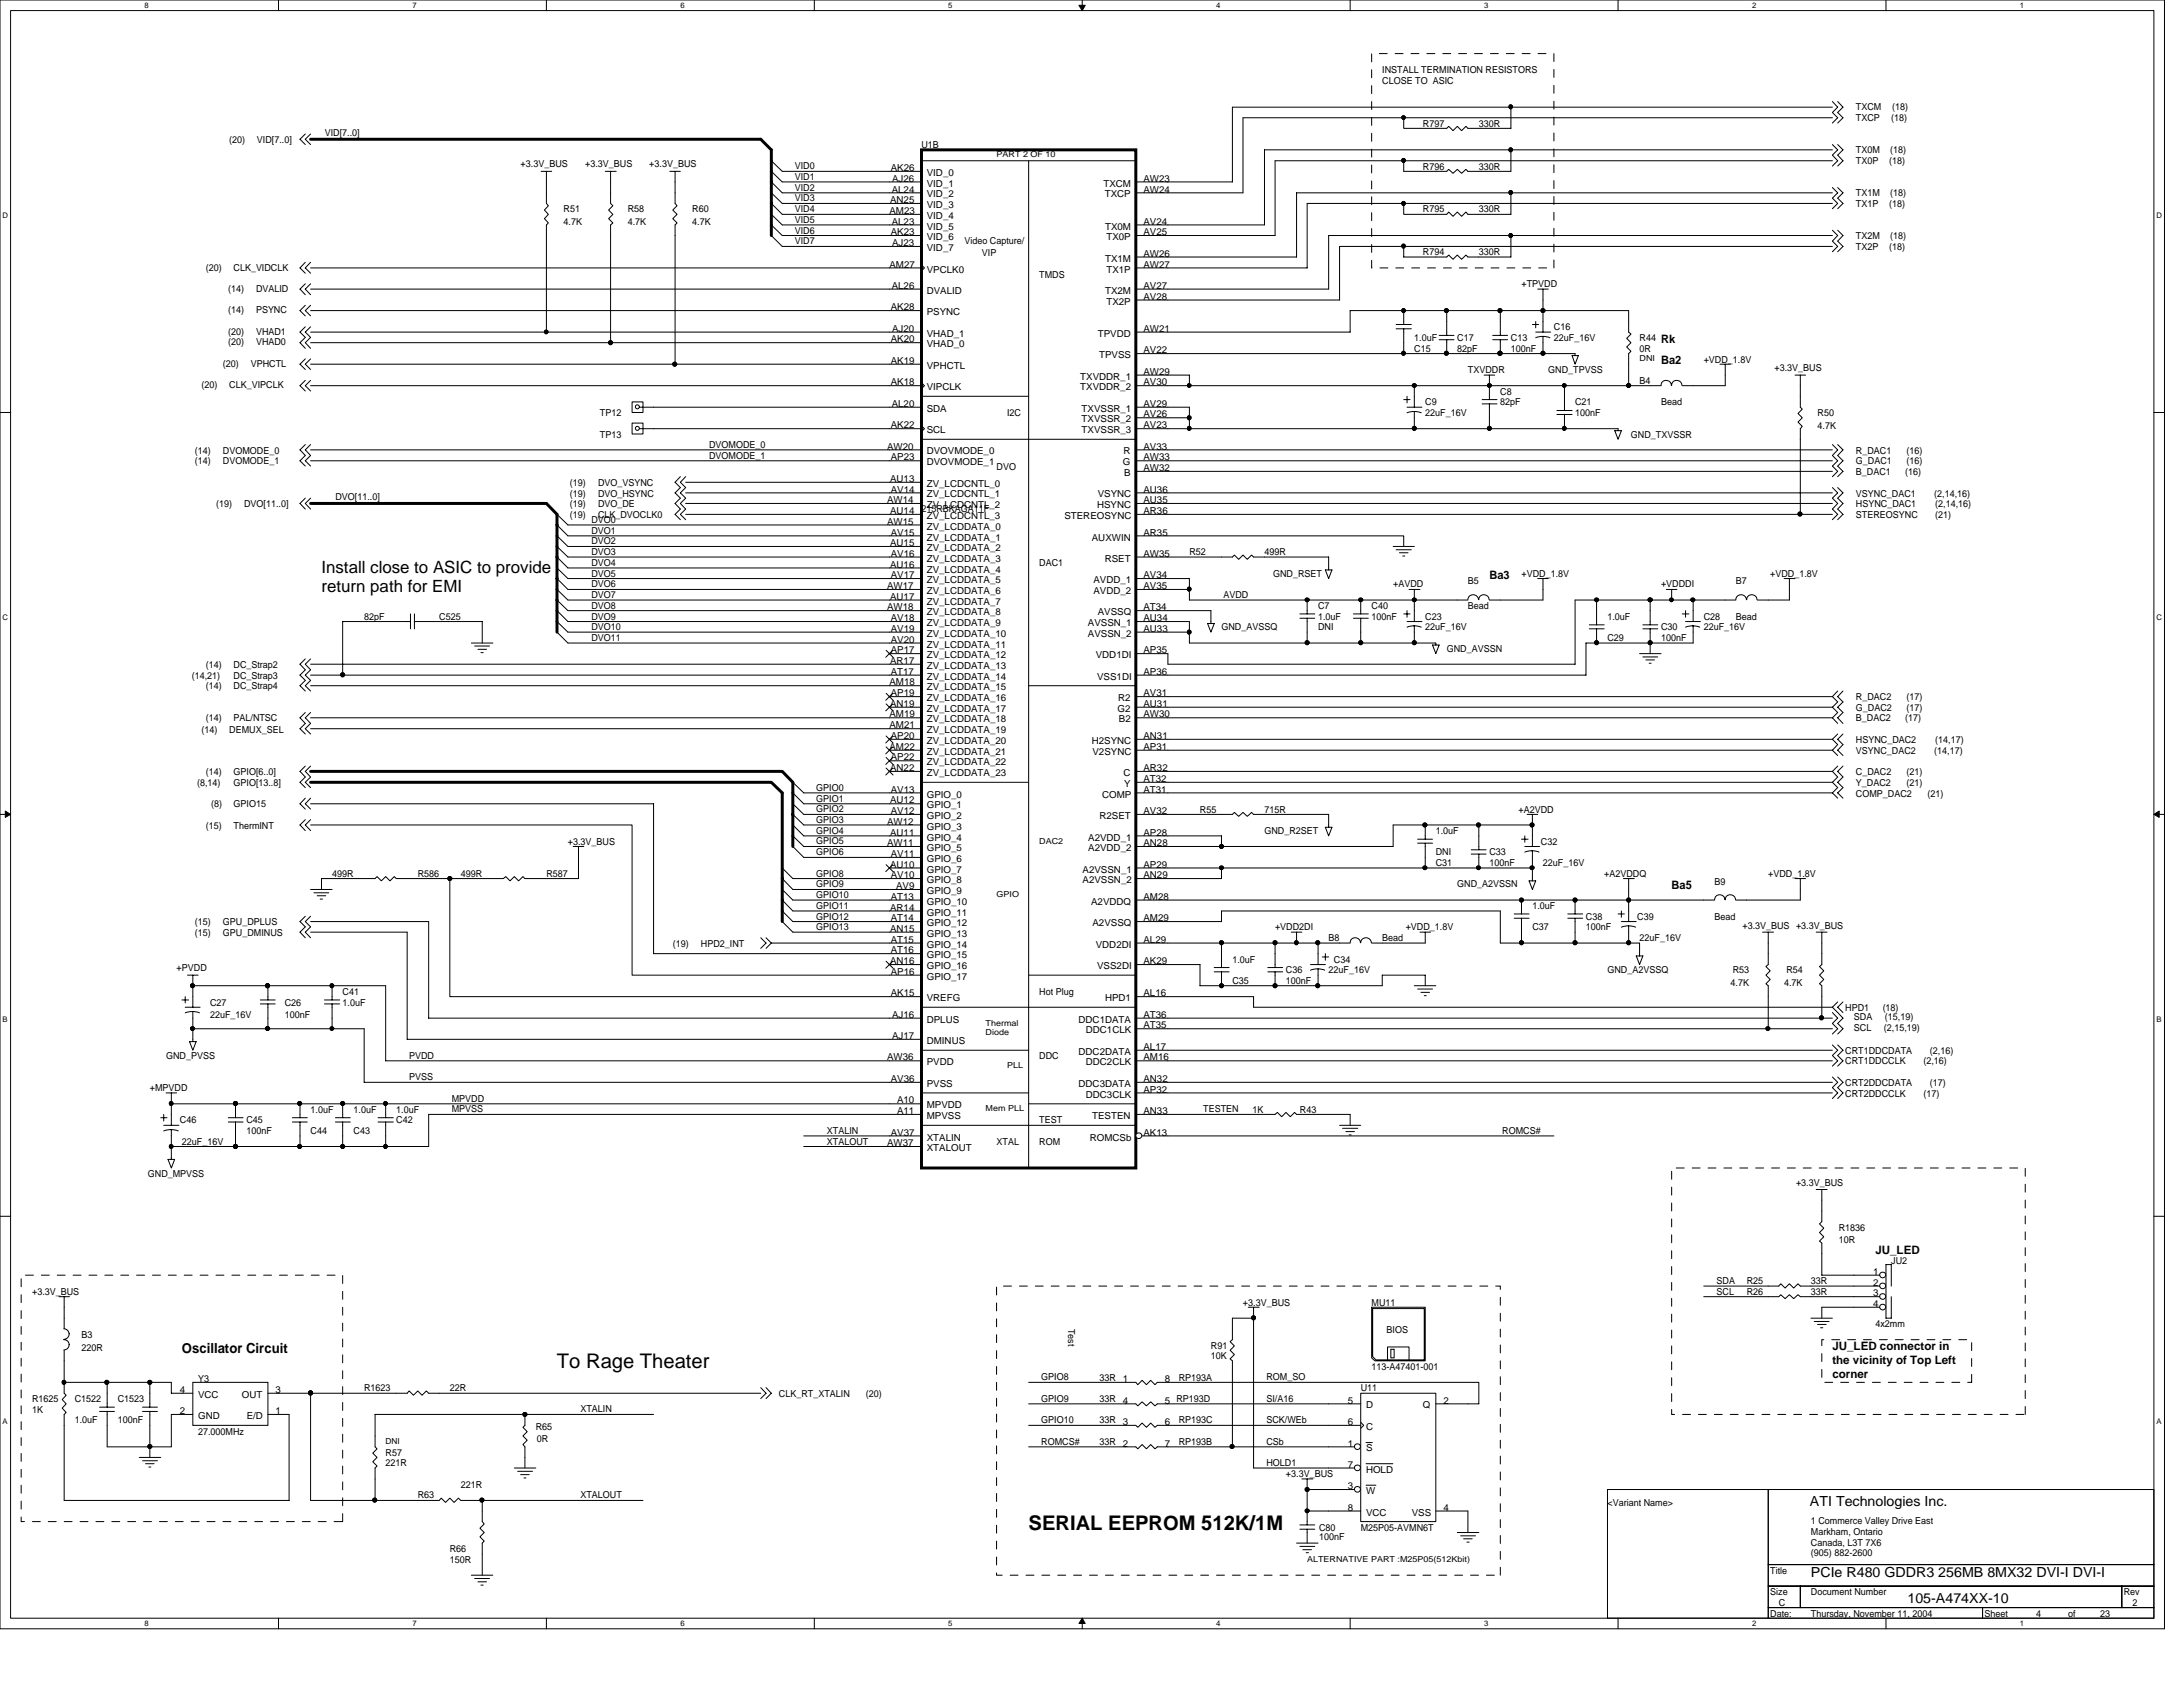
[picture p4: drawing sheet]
<svg xmlns="http://www.w3.org/2000/svg" width="279mm" height="216mm" viewBox="0 0 279 216" stroke-linecap="round" stroke-linejoin="round" font-family="sans-serif">
<defs><g id="words">
<g font-size="2.6">
<text x="71.3" y="175.1">To Rage Theater</text>
<text x="131.7" y="195.8">SERIAL EEPROM 512K/1M</text>
</g>
<g font-size="2.2">
<text x="41.1" y="73.3">Install close to ASIC to provide</text>
<text x="41.1" y="75.8">return path for EMI</text>
</g>
<g font-size="1.8">
<text x="23.3" y="173.1">Oscillator Circuit</text>
<text x="231.6" y="192.8">ATI Technologies Inc.</text>
<text x="231.8" y="201.8">PCIe R480 GDDR3 256MB 8MX32 DVI-I DVI-I</text>
<text x="244.1" y="205.1">105-A474XX-10</text>
</g>
<g font-size="1.5">
<text x="212.6" y="46.6">Ba2</text>
<text x="212.6" y="43.9">Rk</text>
<text x="190.6" y="74">Ba3</text>
<text x="214" y="113.8">Ba5</text>
<text x="240" y="160.4">JU_LED</text>
<text x="234.5" y="172.8">JU_LED connector in</text>
<text x="234.5" y="174.6">the vicinity of Top Left</text>
<text x="234.5" y="176.4">corner</text>
</g>
<g font-size="1.2">
<text x="176.9" y="9.4">INSTALL TERMINATION RESISTORS</text>
<text x="176.9" y="10.8">CLOSE TO ASIC</text>
<text x="41.6" y="17.4">VID[7..0]</text>
<text x="182.1" y="16.2">R797</text>
<text x="189.3" y="16.2">330R</text>
<text x="237.5" y="14.1">TXCM</text>
<text x="237.5" y="15.5">TXCP</text>
<text x="242.1" y="15.5">(18)</text>
<text x="242.2" y="14.1">(18)</text>
<text x="29.3" y="18.3">(20)</text>
<text x="32.9" y="18.3">VID[7..0]</text>
<text x="66.6" y="21.4">+3.3V_BUS</text>
<text x="74.9" y="21.4">+3.3V_BUS</text>
<text x="83.1" y="21.4">+3.3V_BUS</text>
<text x="101.7" y="21.7">VID0</text>
<text x="101.7" y="23">VID1</text>
<text x="114" y="21.9">AK26</text>
<text x="114.2" y="23.2">AJ26</text>
<text x="117.9" y="19">U1B</text>
<text x="118.6" y="22.5">VID_0</text>
<text x="118.6" y="23.9">VID_1</text>
<text x="141.2" y="23.9">TXCM</text>
<text x="146.3" y="23.2">AW23</text>
<text x="182.1" y="21.7">R796</text>
<text x="189.3" y="21.7">330R</text>
<text x="237.5" y="21">TX0P</text>
<text x="237.5" y="19.6">TX0M</text>
<text x="241.8" y="21">(18)</text>
<text x="241.9" y="19.6">(18)</text>
<text x="72.1" y="27.2">R51</text>
<text x="72.1" y="28.8">4.7K</text>
<text x="80.3" y="27.2">R58</text>
<text x="80.3" y="28.8">4.7K</text>
<text x="88.6" y="27.2">R60</text>
<text x="88.6" y="28.8">4.7K</text>
<text x="101.7" y="28.5">VID5</text>
<text x="101.7" y="29.9">VID6</text>
<text x="101.7" y="27.2">VID4</text>
<text x="101.7" y="25.8">VID3</text>
<text x="101.7" y="24.4">VID2</text>
<text x="113.8" y="27.4">AM23</text>
<text x="113.9" y="26">AN25</text>
<text x="114.1" y="24.6">AL24</text>
<text x="114.1" y="28.7">AL23</text>
<text x="118.6" y="25.3">VID_2</text>
<text x="118.6" y="26.6">VID_3</text>
<text x="118.6" y="28">VID_4</text>
<text x="118.6" y="29.4">VID_5</text>
<text x="141.4" y="25.3">TXCP</text>
<text x="141.4" y="29.4">TX0M</text>
<text x="146.3" y="28.7">AV24</text>
<text x="146.3" y="24.6">AW24</text>
<text x="182.1" y="27.2">R795</text>
<text x="189.3" y="27.2">330R</text>
<text x="237.5" y="25.1">TX1M</text>
<text x="237.5" y="26.5">TX1P</text>
<text x="241.8" y="26.5">(18)</text>
<text x="241.9" y="25.1">(18)</text>
<text x="26.3" y="34.7">(20)</text>
<text x="29.9" y="34.7">CLK_VIDCLK</text>
<text x="101.7" y="31.3">VID7</text>
<text x="113.8" y="34.2">AM27</text>
<text x="114" y="30.1">AK23</text>
<text x="114.2" y="31.5">AJ23</text>
<text x="118.6" y="30.7">VID_6</text>
<text x="118.6" y="32.1">VID_7</text>
<text x="118.6" y="34.9">VPCLK0</text>
<text x="123.4" y="31.3">Video Capture/</text>
<text x="125.7" y="32.7">VIP</text>
<text x="133" y="35.6">TMDS</text>
<text x="141.4" y="33.5">TX1M</text>
<text x="141.6" y="30.7">TX0P</text>
<text x="141.6" y="34.9">TX1P</text>
<text x="146.3" y="32.9">AW26</text>
<text x="146.3" y="30.1">AV25</text>
<text x="146.3" y="34.2">AW27</text>
<text x="182.1" y="32.7">R794</text>
<text x="189.3" y="32.7">330R</text>
<text x="237.5" y="30.6">TX2M</text>
<text x="237.5" y="32">TX2P</text>
<text x="241.8" y="32">(18)</text>
<text x="241.9" y="30.6">(18)</text>
<text x="29.2" y="37.3">(14)</text>
<text x="29.2" y="40.1">(14)</text>
<text x="32.8" y="37.3">DVALID</text>
<text x="32.8" y="40.1">PSYNC</text>
<text x="114" y="39.7">AK28</text>
<text x="114.1" y="37">AL26</text>
<text x="118.6" y="37.6">DVALID</text>
<text x="118.6" y="40.3">PSYNC</text>
<text x="141.4" y="37.6">TX2M</text>
<text x="141.6" y="39">TX2P</text>
<text x="146.3" y="37">AV27</text>
<text x="146.3" y="38.4">AV28</text>
<text x="194.7" y="36.8">+TPVDD</text>
<text x="28.5" y="46.9">(20)</text>
<text x="29.2" y="42.8">(20)</text>
<text x="29.2" y="44.2">(20)</text>
<text x="32.1" y="46.9">VPHCTL</text>
<text x="32.8" y="42.8">VHAD1</text>
<text x="32.8" y="44.2">VHAD0</text>
<text x="114" y="46.6">AK19</text>
<text x="114" y="43.8">AK20</text>
<text x="114.2" y="42.5">AJ20</text>
<text x="118.6" y="47.2">VPHCTL</text>
<text x="118.6" y="44.4">VHAD_0</text>
<text x="118.6" y="43.1">VHAD_1</text>
<text x="140.5" y="43.1">TPVDD</text>
<text x="140.7" y="45.8">TPVSS</text>
<text x="146.3" y="45.2">AV22</text>
<text x="146.3" y="48">AW29</text>
<text x="146.3" y="42.5">AW21</text>
<text x="181" y="45">C15</text>
<text x="181" y="43.6">1.0uF</text>
<text x="186.5" y="43.6">C17</text>
<text x="186.5" y="45">82pF</text>
<text x="187.9" y="47.8">TXVDDR</text>
<text x="193.4" y="43.6">C13</text>
<text x="193.4" y="45">100nF</text>
<text x="198.2" y="47.8">GND_TPVSS</text>
<text x="198.9" y="42.3">C16</text>
<text x="198.9" y="43.6">22uF_16V</text>
<text x="209.8" y="43.6">R44</text>
<text x="209.8" y="45">0R</text>
<text x="218.1" y="46.4">+VDD_1.8V</text>
<text x="227.1" y="47.5">+3.3V_BUS</text>
<text x="25.8" y="49.7">(20)</text>
<text x="29.3" y="49.7">CLK_VIPCLK</text>
<text x="76.8" y="53.3">TP12</text>
<text x="114" y="49.3">AK18</text>
<text x="114.1" y="52.1">AL20</text>
<text x="118.6" y="52.7">SDA</text>
<text x="118.6" y="50">VIPCLK</text>
<text x="128.9" y="53.3">I2C</text>
<text x="138.3" y="48.6">TXVDDR_1</text>
<text x="138.3" y="50">TXVDDR_2</text>
<text x="138.4" y="52.7">TXVSSR_1</text>
<text x="146.3" y="49.3">AV30</text>
<text x="146.3" y="52.1">AV29</text>
<text x="146.3" y="53.4">AV26</text>
<text x="182.4" y="51.9">C9</text>
<text x="182.4" y="53.3">22uF_16V</text>
<text x="192" y="50.5">C8</text>
<text x="192" y="51.9">82pF</text>
<text x="201.6" y="51.9">C21</text>
<text x="201.6" y="53.3">100nF</text>
<text x="209.8" y="49.1">B4</text>
<text x="212.6" y="51.9">Bead</text>
<text x="232.6" y="53.3">R50</text>
<text x="24.9" y="58">(14)</text>
<text x="24.9" y="59.4">(14)</text>
<text x="28.5" y="58">DVOMODE_0</text>
<text x="28.5" y="59.4">DVOMODE_1</text>
<text x="76.8" y="56">TP13</text>
<text x="90.8" y="57.3">DVOMODE_0</text>
<text x="90.8" y="58.7">DVOMODE_1</text>
<text x="113.5" y="57.5">AW20</text>
<text x="114" y="54.8">AK22</text>
<text x="114" y="58.9">AP23</text>
<text x="118.6" y="55.5">SCL</text>
<text x="118.6" y="58.2">DVOVMODE_0</text>
<text x="118.6" y="59.6">DVOVMODE_1</text>
<text x="138.4" y="54.1">TXVSSR_2</text>
<text x="138.4" y="55.5">TXVSSR_3</text>
<text x="143.7" y="59.6">G</text>
<text x="143.8" y="58.2">R</text>
<text x="146.3" y="58.9">AW33</text>
<text x="146.3" y="57.5">AV33</text>
<text x="146.3" y="54.8">AV23</text>
<text x="208.7" y="56">GND_TXVSSR</text>
<text x="232.6" y="54.9">4.7K</text>
<text x="237.5" y="59.4">G_DAC1</text>
<text x="237.5" y="58">R_DAC1</text>
<text x="244" y="58">(16)</text>
<text x="244" y="59.4">(16)</text>
<text x="27.7" y="64.9">(19)</text>
<text x="31.2" y="64.9">DVO[11..0]</text>
<text x="42.9" y="64">DVO[11..0]</text>
<text x="72.9" y="62.1">(19)</text>
<text x="72.9" y="63.5">(19)</text>
<text x="72.9" y="64.9">(19)</text>
<text x="76.5" y="62.1">DVO_VSYNC</text>
<text x="76.5" y="63.5">DVO_HSYNC</text>
<text x="76.5" y="64.9">DVO_DE</text>
<text x="113.5" y="64.4">AW14</text>
<text x="113.9" y="61.7">AU13</text>
<text x="113.9" y="65.8">AU14</text>
<text x="114" y="63">AV14</text>
<text x="117.9" y="65.6">215RBKAGA11F</text>
<text x="118.6" y="62.3">ZV_LCDCNTL_0</text>
<text x="118.6" y="63.7">ZV_LCDCNTL_1</text>
<text x="118.6" y="65">ZV_LCDCNTL_2</text>
<text x="127.6" y="60.1">DVO</text>
<text x="140.4" y="65">HSYNC</text>
<text x="140.5" y="63.7">VSYNC</text>
<text x="143.9" y="60.9">B</text>
<text x="146.3" y="60.3">AW32</text>
<text x="146.3" y="65.8">AR36</text>
<text x="146.3" y="64.4">AU35</text>
<text x="146.3" y="63">AU36</text>
<text x="237.5" y="60.8">B_DAC1</text>
<text x="237.5" y="64.9">HSYNC_DAC1</text>
<text x="237.5" y="63.5">VSYNC_DAC1</text>
<text x="243.8" y="60.8">(16)</text>
<text x="247.6" y="63.5">(2,14,16)</text>
<text x="247.7" y="64.9">(2,14,16)</text>
<text x="72.9" y="66.3">(19)</text>
<text x="75.7" y="66.9">DVO0</text>
<text x="75.7" y="71">DVO3</text>
<text x="75.7" y="68.3">DVO1</text>
<text x="75.7" y="69.7">DVO2</text>
<text x="76.5" y="66.3">CLK_DVOCLK0</text>
<text x="113.5" y="67.1">AW15</text>
<text x="113.9" y="69.9">AU15</text>
<text x="114" y="68.5">AV15</text>
<text x="114" y="71.2">AV16</text>
<text x="118.6" y="66.4">ZV_LCDCNTL_3</text>
<text x="118.6" y="67.8">ZV_LCDDATA_0</text>
<text x="118.6" y="69.2">ZV_LCDDATA_1</text>
<text x="118.6" y="70.5">ZV_LCDDATA_2</text>
<text x="118.6" y="71.9">ZV_LCDDATA_3</text>
<text x="136.2" y="66.4">STEREOSYNC</text>
<text x="139.7" y="69.2">AUXWIN</text>
<text x="141.4" y="71.9">RSET</text>
<text x="146.3" y="68.5">AR35</text>
<text x="146.3" y="71.2">AW35</text>
<text x="152.2" y="71.1">R52</text>
<text x="161.8" y="71.1">499R</text>
<text x="237.5" y="66.3">STEREOSYNC</text>
<text x="247.7" y="66.3">(21)</text>
<text x="75.7" y="75.2">DVO6</text>
<text x="75.7" y="76.5">DVO7</text>
<text x="75.7" y="77.9">DVO8</text>
<text x="75.7" y="72.4">DVO4</text>
<text x="75.7" y="73.8">DVO5</text>
<text x="113.5" y="75.4">AW17</text>
<text x="113.9" y="72.6">AU16</text>
<text x="113.9" y="76.8">AU17</text>
<text x="114" y="74">AV17</text>
<text x="118.6" y="73.3">ZV_LCDDATA_4</text>
<text x="118.6" y="74.6">ZV_LCDDATA_5</text>
<text x="118.6" y="76">ZV_LCDDATA_6</text>
<text x="118.6" y="77.4">ZV_LCDDATA_7</text>
<text x="133" y="72.4">DAC1</text>
<text x="140" y="74.6">AVDD_1</text>
<text x="140" y="76">AVDD_2</text>
<text x="146.3" y="74">AV34</text>
<text x="146.3" y="75.4">AV35</text>
<text x="156.6" y="76.5">AVDD</text>
<text x="162.9" y="73.8">GND_RSET</text>
<text x="168.7" y="77.9">C7</text>
<text x="175.6" y="77.9">C40</text>
<text x="178.3" y="75.2">+AVDD</text>
<text x="187.9" y="74.8">B5</text>
<text x="187.9" y="77.9">Bead</text>
<text x="194.7" y="73.8">+VDD_1.8V</text>
<text x="212.6" y="75.2">+VDDDI</text>
<text x="222.2" y="74.8">B7</text>
<text x="226.6" y="73.8">+VDD_1.8V</text>
<text x="46.6" y="79.3">82pF</text>
<text x="56.2" y="79.3">C525</text>
<text x="75.7" y="82">DVO11</text>
<text x="75.7" y="80.6">DVO10</text>
<text x="75.7" y="79.3">DVO9</text>
<text x="113.5" y="78.1">AW18</text>
<text x="114" y="79.5">AV18</text>
<text x="114" y="80.9">AV19</text>
<text x="114" y="82.3">AV20</text>
<text x="114" y="83.6">AP17</text>
<text x="118.6" y="78.7">ZV_LCDDATA_8</text>
<text x="118.6" y="80.1">ZV_LCDDATA_9</text>
<text x="118.6" y="81.5">ZV_LCDDATA_10</text>
<text x="118.6" y="82.9">ZV_LCDDATA_11</text>
<text x="139.2" y="80.1">AVSSN_1</text>
<text x="139.2" y="81.5">AVSSN_2</text>
<text x="140.5" y="78.7">AVSSQ</text>
<text x="146.3" y="83.6">AP35</text>
<text x="146.3" y="79.5">AU34</text>
<text x="146.3" y="80.9">AU33</text>
<text x="146.3" y="78.1">AT34</text>
<text x="156.3" y="80.7">GND_AVSSQ</text>
<text x="168.7" y="80.7">DNI</text>
<text x="168.7" y="79.3">1.0uF</text>
<text x="175.6" y="79.3">100nF</text>
<text x="182.4" y="79.3">C23</text>
<text x="182.4" y="80.7">22uF_16V</text>
<text x="185.2" y="83.4">GND_AVSSN</text>
<text x="205.7" y="82">C29</text>
<text x="205.7" y="79.3">1.0uF</text>
<text x="212.6" y="80.7">C30</text>
<text x="212.6" y="82">100nF</text>
<text x="218.1" y="79.3">C28</text>
<text x="218.1" y="80.7">22uF_16V</text>
<text x="222.2" y="79.3">Bead</text>
<text x="24.6" y="86.9">(14,21)</text>
<text x="26.3" y="85.5">(14)</text>
<text x="26.3" y="88.2">(14)</text>
<text x="29.9" y="85.5">DC_Strap2</text>
<text x="29.9" y="86.9">DC_Strap3</text>
<text x="29.9" y="88.2">DC_Strap4</text>
<text x="113.8" y="87.7">AM18</text>
<text x="113.9" y="85">AR17</text>
<text x="114" y="86.4">AT17</text>
<text x="114" y="89.1">AP19</text>
<text x="118.6" y="84.2">ZV_LCDDATA_12</text>
<text x="118.6" y="85.6">ZV_LCDDATA_13</text>
<text x="118.6" y="87">ZV_LCDDATA_14</text>
<text x="118.6" y="88.3">ZV_LCDDATA_15</text>
<text x="118.6" y="89.7">ZV_LCDDATA_16</text>
<text x="140.3" y="84.2">VDD1DI</text>
<text x="140.4" y="87">VSS1DI</text>
<text x="143.1" y="89.7">R2</text>
<text x="146.3" y="89.1">AV31</text>
<text x="146.3" y="86.4">AP36</text>
<text x="237.5" y="89.6">R_DAC2</text>
<text x="244" y="89.6">(17)</text>
<text x="25.8" y="93.9">(14)</text>
<text x="26.3" y="92.3">(14)</text>
<text x="29.3" y="93.9">DEMUX_SEL</text>
<text x="29.9" y="92.3">PAL/NTSC</text>
<text x="113.8" y="91.8">AM19</text>
<text x="113.8" y="93.2">AM21</text>
<text x="113.8" y="96">AM22</text>
<text x="113.9" y="90.5">AN19</text>
<text x="114" y="94.6">AP20</text>
<text x="118.6" y="91.1">ZV_LCDDATA_17</text>
<text x="118.6" y="92.5">ZV_LCDDATA_18</text>
<text x="118.6" y="93.9">ZV_LCDDATA_19</text>
<text x="118.6" y="95.2">ZV_LCDDATA_20</text>
<text x="139.7" y="95.2">H2SYNC</text>
<text x="143" y="91.1">G2</text>
<text x="143.2" y="92.5">B2</text>
<text x="146.3" y="90.5">AU31</text>
<text x="146.3" y="91.8">AW30</text>
<text x="146.3" y="94.6">AN31</text>
<text x="146.3" y="96">AP31</text>
<text x="237.5" y="92.3">B_DAC2</text>
<text x="237.5" y="91">G_DAC2</text>
<text x="237.5" y="95.1">HSYNC_DAC2</text>
<text x="243.8" y="92.3">(17)</text>
<text x="244" y="91">(17)</text>
<text x="247.7" y="95.1">(14,17)</text>
<text x="25.2" y="100.6">(8,14)</text>
<text x="26.3" y="99.2">(14)</text>
<text x="29.9" y="99.2">GPIO[6..0]</text>
<text x="29.9" y="100.6">GPIO[13..8]</text>
<text x="104.5" y="101.2">GPIO0</text>
<text x="113.9" y="98.7">AN22</text>
<text x="114" y="97.3">AP22</text>
<text x="114" y="101.4">AV13</text>
<text x="118.6" y="96.6">ZV_LCDDATA_21</text>
<text x="118.6" y="98">ZV_LCDDATA_22</text>
<text x="118.6" y="99.3">ZV_LCDDATA_23</text>
<text x="139.8" y="96.6">V2SYNC</text>
<text x="143.8" y="99.3">C</text>
<text x="143.9" y="100.7">Y</text>
<text x="146.3" y="98.7">AR32</text>
<text x="146.3" y="101.4">AT31</text>
<text x="146.3" y="100.1">AT32</text>
<text x="237.5" y="96.4">VSYNC_DAC2</text>
<text x="237.5" y="101.9">COMP_DAC2</text>
<text x="237.5" y="100.6">Y_DAC2</text>
<text x="237.5" y="99.2">C_DAC2</text>
<text x="244" y="99.2">(21)</text>
<text x="244" y="100.6">(21)</text>
<text x="246.7" y="101.9">(21)</text>
<text x="247.6" y="96.4">(14,17)</text>
<text x="26.3" y="106">(15)</text>
<text x="27" y="103.3">(8)</text>
<text x="29.9" y="106">ThermINT</text>
<text x="29.9" y="103.3">GPIO15</text>
<text x="104.5" y="102.6">GPIO1</text>
<text x="104.5" y="104">GPIO2</text>
<text x="104.5" y="105.3">GPIO3</text>
<text x="104.5" y="106.7">GPIO4</text>
<text x="113.5" y="105.5">AW12</text>
<text x="113.9" y="102.8">AU12</text>
<text x="113.9" y="106.9">AU11</text>
<text x="114" y="104.2">AV12</text>
<text x="118.6" y="102.1">GPIO_0</text>
<text x="118.6" y="103.5">GPIO_1</text>
<text x="118.6" y="104.8">GPIO_2</text>
<text x="118.6" y="106.2">GPIO_3</text>
<text x="118.6" y="107.6">GPIO_4</text>
<text x="139.3" y="107.6">A2VDD_1</text>
<text x="140.7" y="104.8">R2SET</text>
<text x="141.1" y="102.1">COMP</text>
<text x="146.3" y="106.9">AP28</text>
<text x="146.3" y="104.2">AV32</text>
<text x="153.6" y="104">R55</text>
<text x="161.8" y="104">715R</text>
<text x="161.8" y="106.7">GND_R2SET</text>
<text x="183.8" y="106.7">1.0uF</text>
<text x="194.4" y="104">+A2VDD</text>
<text x="42.5" y="112.2">499R</text>
<text x="53.5" y="112.2">R586</text>
<text x="59" y="112.2">499R</text>
<text x="69.9" y="112.2">R587</text>
<text x="72.7" y="108.1">+3.3V_BUS</text>
<text x="104.5" y="108.1">GPIO5</text>
<text x="104.5" y="109.5">GPIO6</text>
<text x="104.5" y="113.6">GPIO9</text>
<text x="104.5" y="112.2">GPIO8</text>
<text x="113.5" y="108.3">AW11</text>
<text x="113.9" y="111">AU10</text>
<text x="114" y="109.7">AV11</text>
<text x="114" y="112.4">AV10</text>
<text x="114.7" y="113.8">AV9</text>
<text x="118.6" y="108.9">GPIO_5</text>
<text x="118.6" y="110.3">GPIO_6</text>
<text x="118.6" y="111.7">GPIO_7</text>
<text x="118.6" y="113">GPIO_8</text>
<text x="138.6" y="111.7">A2VSSN_1</text>
<text x="138.6" y="113">A2VSSN_2</text>
<text x="139.3" y="108.9">A2VDD_2</text>
<text x="146.3" y="108.3">AN28</text>
<text x="146.3" y="111">AP29</text>
<text x="146.3" y="112.4">AN29</text>
<text x="183.8" y="109.5">DNI</text>
<text x="183.8" y="110.9">C31</text>
<text x="186.5" y="113.6">GND_A2VSSN</text>
<text x="190.6" y="109.5">C33</text>
<text x="190.6" y="110.9">100nF</text>
<text x="197.2" y="108.1">C32</text>
<text x="197.5" y="110.9">22uF_16V</text>
<text x="205.3" y="112.2">+A2VDDQ</text>
<text x="219.5" y="113.2">B9</text>
<text x="226.3" y="112.2">+VDD_1.8V</text>
<text x="24.9" y="118.4">(15)</text>
<text x="24.9" y="119.8">(15)</text>
<text x="28.5" y="118.4">GPU_DPLUS</text>
<text x="28.5" y="119.8">GPU_DMINUS</text>
<text x="104.5" y="119">GPIO13</text>
<text x="104.5" y="114.9">GPIO10</text>
<text x="104.5" y="117.7">GPIO12</text>
<text x="104.5" y="116.3">GPIO11</text>
<text x="113.9" y="116.5">AR14</text>
<text x="113.9" y="119.3">AN15</text>
<text x="114" y="115.1">AT13</text>
<text x="114" y="117.9">AT14</text>
<text x="118.6" y="114.4">GPIO_9</text>
<text x="118.6" y="115.8">GPIO_10</text>
<text x="118.6" y="117.2">GPIO_11</text>
<text x="118.6" y="118.5">GPIO_12</text>
<text x="118.6" y="119.9">GPIO_13</text>
<text x="139.7" y="115.8">A2VDDQ</text>
<text x="139.8" y="118.5">A2VSSQ</text>
<text x="146.3" y="115.1">AM28</text>
<text x="146.3" y="117.9">AM29</text>
<text x="163.2" y="119.1">+VDD2DI</text>
<text x="179.9" y="119.1">+VDD_1.8V</text>
<text x="196.1" y="119.1">C37</text>
<text x="196.1" y="116.3">1.0uF</text>
<text x="203" y="117.7">C38</text>
<text x="203" y="119.1">100nF</text>
<text x="209.5" y="117.7">C39</text>
<text x="219.5" y="117.7">Bead</text>
<text x="223" y="118.8">+3.3V_BUS +3.3V_BUS</text>
<text x="22.6" y="124.3">+PVDD</text>
<text x="86.1" y="121.2">(19)</text>
<text x="89.7" y="121.2">HPD2_INT</text>
<text x="113.9" y="123.4">AN16</text>
<text x="114" y="120.7">AT15</text>
<text x="114" y="122">AT16</text>
<text x="114" y="124.8">AP16</text>
<text x="118.6" y="121.3">GPIO_14</text>
<text x="118.6" y="122.6">GPIO_15</text>
<text x="118.6" y="124">GPIO_16</text>
<text x="118.6" y="125.4">GPIO_17</text>
<text x="140.3" y="121.3">VDD2DI</text>
<text x="140.4" y="124">VSS2DI</text>
<text x="146.3" y="120.7">AL29</text>
<text x="146.3" y="123.4">AK29</text>
<text x="157.7" y="125.9">C35</text>
<text x="157.7" y="123.2">1.0uF</text>
<text x="164.6" y="124.6">C36</text>
<text x="164.6" y="125.9">100nF</text>
<text x="170.1" y="124.6">22uF_16V</text>
<text x="170.1" y="120.4">B8</text>
<text x="170.7" y="123.2">C34</text>
<text x="176.9" y="120.4">Bead</text>
<text x="205.7" y="124.6">GND_A2VSSQ</text>
<text x="209.8" y="120.4">22uF_16V</text>
<text x="221.8" y="124.6">R53</text>
<text x="228.6" y="124.6">R54</text>
<text x="26.9" y="128.7">C27</text>
<text x="26.9" y="130.3">22uF_16V</text>
<text x="36.4" y="128.7">C26</text>
<text x="36.4" y="130.3">100nF</text>
<text x="43.9" y="127.3">C41</text>
<text x="43.9" y="128.7">1.0uF</text>
<text x="114" y="127.5">AK15</text>
<text x="114.2" y="130.3">AJ16</text>
<text x="118.6" y="130.9">DPLUS</text>
<text x="118.6" y="128.1">VREFG</text>
<text x="133" y="127.3">Hot Plug</text>
<text x="138" y="130.9">DDC1DATA</text>
<text x="141.4" y="128.1">HPD1</text>
<text x="146.3" y="131.6">AT35</text>
<text x="146.3" y="127.5">AL16</text>
<text x="146.3" y="130.3">AT36</text>
<text x="221.5" y="126.2">4.7K</text>
<text x="228.3" y="126.2">4.7K</text>
<text x="236.2" y="129.4">HPD1</text>
<text x="237.3" y="132">SCL</text>
<text x="237.3" y="130.6">SDA</text>
<text x="241" y="129.4">(18)</text>
<text x="241.1" y="132">(2,15,19)</text>
<text x="241.3" y="130.6">(15,19)</text>
<text x="21.3" y="135.6">GND_PVSS</text>
<text x="52.4" y="135.5">PVDD</text>
<text x="113.5" y="135.7">AW36</text>
<text x="114.2" y="133">AJ17</text>
<text x="118.6" y="136.4">PVDD</text>
<text x="118.6" y="133.6">DMINUS</text>
<text x="133" y="135.6">DDC</text>
<text x="138" y="135">DDC2DATA</text>
<text x="139" y="132.2">DDC1CLK</text>
<text x="139" y="136.4">DDC2CLK</text>
<text x="146.3" y="135.7">AM16</text>
<text x="146.3" y="134.4">AL17</text>
<text x="236.2" y="134.9">CRT1DDCDATA</text>
<text x="236.2" y="136.2">CRT1DDCCLK</text>
<text x="246.2" y="136.2">(2,16)</text>
<text x="247" y="134.9">(2,16)</text>
<text x="19.2" y="139.7">+MPVDD</text>
<text x="23" y="143.8">C46</text>
<text x="31.5" y="143.8">C45</text>
<text x="39.8" y="142.4">1.0uF</text>
<text x="45.3" y="142.4">1.0uF</text>
<text x="50.7" y="143.8">C42</text>
<text x="50.7" y="142.4">1.0uF</text>
<text x="52.4" y="138.3">PVSS</text>
<text x="57.8" y="141">MPVDD</text>
<text x="57.8" y="142.4">MPVSS</text>
<text x="114" y="138.5">AV36</text>
<text x="114.8" y="141.2">A10</text>
<text x="114.8" y="142.6">A11</text>
<text x="118.6" y="139.1">PVSS</text>
<text x="118.6" y="141.9">MPVDD</text>
<text x="118.6" y="143.2">MPVSS</text>
<text x="133" y="143.8">TEST</text>
<text x="138" y="139.1">DDC3DATA</text>
<text x="139" y="140.5">DDC3CLK</text>
<text x="139.8" y="143.2">TESTEN</text>
<text x="146.3" y="142.6">AN33</text>
<text x="146.3" y="139.8">AP32</text>
<text x="146.3" y="138.5">AN32</text>
<text x="154" y="142.4">TESTEN</text>
<text x="160.3" y="142.4">1K</text>
<text x="166.4" y="142.4">R43</text>
<text x="236.2" y="139">CRT2DDCDATA</text>
<text x="236.2" y="140.3">CRT2DDCCLK</text>
<text x="246.2" y="140.3">(17)</text>
<text x="247" y="139">(17)</text>
<text x="23.3" y="146.5">22uF_16V</text>
<text x="31.5" y="145.2">100nF</text>
<text x="39.8" y="145.2">C44</text>
<text x="45.3" y="145.2">C43</text>
<text x="105.8" y="145.1">XTALIN</text>
<text x="105.8" y="146.5">XTALOUT</text>
<text x="113.5" y="146.7">AW37</text>
<text x="114" y="145.3">AV37</text>
<text x="118.6" y="146">XTALIN</text>
<text x="118.6" y="147.3">XTALOUT</text>
<text x="127.6" y="146.5">XTAL</text>
<text x="133" y="146.5">ROM</text>
<text x="139.5" y="146">ROMCSb</text>
<text x="146.3" y="145.3">AK13</text>
<text x="192.3" y="145.1">ROMCS#</text>
<text x="18.9" y="150.6">GND_MPVSS</text>
<text x="229.9" y="151.7">+3.3V_BUS</text>
<text x="235.3" y="157.5">R1836</text>
<text x="235.3" y="159.1">10R</text>
<text x="242.1" y="161.8">JU2</text>
<text x="4.1" y="165.7">+3.3V_BUS</text>
<text x="159.1" y="167.1">+3.3V_BUS</text>
<text x="175.6" y="167.1">MU11</text>
<text x="219.7" y="164.3">SDA</text>
<text x="219.7" y="165.7">SCL</text>
<text x="223.6" y="164.3">R25</text>
<text x="223.6" y="165.7">R26</text>
<text x="231.8" y="164.3">33R</text>
<text x="231.8" y="165.7">33R</text>
<text x="239.7" y="163.2">1</text>
<text x="239.7" y="164.5">2</text>
<text x="239.7" y="165.9">3</text>
<text x="239.7" y="167.3">4</text>
<text x="10.4" y="171.2">B3</text>
<text x="10.4" y="172.8">220R</text>
<text x="136.7" y="170.1" transform="rotate(90 136.7 170.1)">Test</text>
<text x="155" y="172.6">R91</text>
<text x="155" y="173.9">10K</text>
<text x="177.5" y="170.6">BIOS</text>
<text x="240" y="169.8">4x2mm</text>
<text x="4.1" y="179.5">R1625</text>
<text x="9.6" y="179.5">C1522</text>
<text x="15.1" y="179.5">C1523</text>
<text x="23" y="178.3">4</text>
<text x="25.4" y="176.8">Y3</text>
<text x="25.4" y="178.9">VCC</text>
<text x="30.9" y="178.9">OUT</text>
<text x="35.3" y="178.3">3</text>
<text x="46.6" y="178.1">R1623</text>
<text x="57.6" y="178.1">22R</text>
<text x="99.7" y="178.7">CLK_RT_XTALIN</text>
<text x="110.8" y="178.7">(20)</text>
<text x="133.3" y="176.7">GPIO8</text>
<text x="133.3" y="179.4">GPIO9</text>
<text x="140.7" y="179.5">33R</text>
<text x="140.7" y="176.7">33R</text>
<text x="143.7" y="179.6">4</text>
<text x="143.7" y="176.9">1</text>
<text x="149.1" y="179.6">5 RP193D</text>
<text x="149.1" y="176.9">8</text>
<text x="150.9" y="176.7">RP193A</text>
<text x="162.1" y="176.7">ROM_SO</text>
<text x="162.1" y="179.4">SI/A16</text>
<text x="172.5" y="179.6">5</text>
<text x="174.2" y="178.1">U11</text>
<text x="175.6" y="175.3">113-A47401-001</text>
<text x="184.7" y="179.6">2</text>
<text x="4.1" y="180.8">1K</text>
<text x="9.6" y="182.2">1.0uF</text>
<text x="15.1" y="182.2">100nF</text>
<text x="23" y="181">2</text>
<text x="25.4" y="183.7">27.000MHz</text>
<text x="25.4" y="181.6">GND</text>
<text x="31.6" y="181.6">E/D</text>
<text x="35.3" y="181">1</text>
<text x="68.6" y="183">R65</text>
<text x="68.7" y="184.5">0R</text>
<text x="74.3" y="180.8">XTALIN</text>
<text x="133.3" y="182.2">GPIO10</text>
<text x="133.3" y="184.9">ROMCS#</text>
<text x="140.7" y="182.2">33R</text>
<text x="140.7" y="184.9">33R</text>
<text x="143.7" y="182.4">3</text>
<text x="143.7" y="185.1">2</text>
<text x="149.1" y="182.4">6</text>
<text x="149.1" y="185.1">7</text>
<text x="150.9" y="182.2">RP193C</text>
<text x="150.9" y="184.9">RP193B</text>
<text x="162.1" y="182.2">SCK/WEb</text>
<text x="162.1" y="184.9">CSb</text>
<text x="172.5" y="185.1">1</text>
<text x="172.5" y="182.4">6</text>
<text x="174.8" y="185.8">S</text>
<text x="174.8" y="180.3">D</text>
<text x="174.8" y="183">C</text>
<text x="182.1" y="180.3">Q</text>
<text x="49.4" y="186.3">R57</text>
<text x="49.4" y="187.7">221R</text>
<text x="53.5" y="191.8">R63</text>
<text x="59" y="190.4">221R</text>
<text x="74.3" y="191.8">XTALOUT</text>
<text x="162.1" y="187.6">HOLD1</text>
<text x="164.6" y="189">+3.3V_BUS</text>
<text x="172.5" y="187.8">7</text>
<text x="172.5" y="190.6">3</text>
<text x="174.8" y="188.5">HOLD</text>
<text x="174.8" y="191.2">W</text>
<text x="168.8" y="195.9">C80</text>
<text x="168.8" y="197.1">100nF</text>
<text x="172.5" y="193.3">8</text>
<text x="174.2" y="195.9">M25P05-AVMN6T</text>
<text x="174.8" y="194">VCC</text>
<text x="180.7" y="194">VSS</text>
<text x="184.7" y="193.3">4</text>
<text x="205.7" y="192.7">&lt;Variant Name&gt;</text>
<text x="231.8" y="195.1">1 Commerce Valley Drive East</text>
<text x="231.8" y="196.4">Markham, Ontario</text>
<text x="231.8" y="197.8">Canada, L3T 7X6</text>
<text x="57.6" y="198.6">R66</text>
<text x="57.6" y="200">150R</text>
<text x="226.6" y="201.4">Title</text>
<text x="231.8" y="199.2">(905) 882-2600</text>
<text x="226.6" y="204.1">Size</text>
<text x="226.6" y="206.9">Date:</text>
<text x="227.7" y="205.5">C</text>
<text x="231.8" y="204.1">Document Number</text>
<text x="231.8" y="206.9">Thursday, November 11, 2004</text>
<text x="254" y="206.9">Sheet</text>
<text x="260.6" y="206.9">4</text>
<text x="264.7" y="206.9">of</text>
<text x="268.8" y="206.9">23</text>
<text x="271.8" y="204.1">Rev</text>
<text x="272.9" y="205.5">2</text>
</g>
<g font-size="1.1">
<text x="127.6" y="20.2">PART 2 OF 10</text>
<text x="209.8" y="46.2">DNI</text>
<text x="133" y="107.9">DAC2</text>
<text x="127.6" y="114.8">GPIO</text>
<text x="126.2" y="131.3">Thermal</text>
<text x="126.2" y="132.5">Diode</text>
<text x="128.9" y="136.7">PLL</text>
<text x="126.2" y="142.2">Mem PLL</text>
<text x="49.4" y="184.7">DNI</text>
<text x="167.3" y="199.9">ALTERNATIVE PART :M25P05(512Kbit)</text>
</g>
<g font-size="1">
<text x="18.5" y="1">8</text>
<text x="52.8" y="1">7</text>
<text x="87.1" y="1">6</text>
<text x="121.4" y="1">5</text>
<text x="155.7" y="1">4</text>
<text x="189.9" y="1">3</text>
<text x="224.2" y="1">2</text>
<text x="258.5" y="1">1</text>
<text x=".3" y="27.9">D</text>
<text x="276" y="27.9">D</text>
<text x=".3" y="79.4">C</text>
<text x="276" y="79.4">C</text>
<text x=".3" y="130.8">B</text>
<text x="276" y="130.8">B</text>
<text x=".3" y="182.2">A</text>
<text x="276" y="182.2">A</text>
<text x="18.5" y="208.1">8</text>
<text x="52.8" y="208.1">7</text>
<text x="87.1" y="208.1">6</text>
<text x="121.4" y="208.1">5</text>
<text x="155.7" y="208.1">4</text>
<text x="189.9" y="208.1">3</text>
<text x="224.2" y="208.1">2</text>
<text x="258.5" y="208.1">1</text>
</g>
</g></defs>
<path d="M0 0h277v208.4h-277zM1.4 1.4h274.3v205.7h-274.3z" fill="none" stroke="#000" stroke-width=".13"/>
<g fill="#fff">
<path d="M18.5 .1h.6v1.1h-.6z"/>
<path d="M18.5 207.2h.6v1.1h-.6z"/>
</g>
<path d="M35.6 0v1.4M35.6 207.1v1.3" fill="none" stroke="#000" stroke-width=".13"/>
<g fill="#fff">
<path d="M52.8 .1h.5v1.1h-.5z"/>
<path d="M52.8 207.2h.5v1.1h-.5z"/>
</g>
<path d="M69.9 0v1.4M69.9 207.1v1.3" fill="none" stroke="#000" stroke-width=".13"/>
<g fill="#fff">
<path d="M87.1 .1h.5v1.1h-.5z"/>
<path d="M87.1 207.2h.5v1.1h-.5z"/>
</g>
<path d="M104.2 0v1.4M104.2 207.1v1.3" fill="none" stroke="#000" stroke-width=".13"/>
<g fill="#fff">
<path d="M121.4 .1h.5v1.1h-.5z"/>
<path d="M121.4 207.2h.5v1.1h-.5z"/>
</g>
<path d="M138.5 0v1.4M138.5 207.1v1.3" fill="none" stroke="#000" stroke-width=".13"/>
<path d="M138.1 .7h.8l-.4 .7zM138.5 207.1l.4 .7h-.8z" fill="#000" stroke="#000" stroke-width=".13"/>
<g fill="#fff">
<path d="M155.7 .1h.5v1.1h-.5z"/>
<path d="M155.7 207.2h.5v1.1h-.5z"/>
</g>
<path d="M172.8 0v1.4M172.8 207.1v1.3" fill="none" stroke="#000" stroke-width=".13"/>
<g fill="#fff">
<path d="M189.9 .1h.6v1.1h-.6z"/>
<path d="M189.9 207.2h.6v1.1h-.6z"/>
</g>
<path d="M207.1 0v1.4M207.1 207.1v1.3" fill="none" stroke="#000" stroke-width=".13"/>
<g fill="#fff">
<path d="M224.2 .1h.6v1.1h-.6z"/>
<path d="M224.2 207.2h.6v1.1h-.6z"/>
</g>
<path d="M241.4 0v1.4M241.4 207.1v1.3" fill="none" stroke="#000" stroke-width=".13"/>
<g fill="#fff">
<path d="M258.5 .1h.6v1.1h-.6z"/>
<path d="M258.5 207.2h.6v1.1h-.6z"/>
<path d="M.3 27.1h.8v1.1h-.8z"/>
<path d="M276 27.1h.7v1.1h-.7z"/>
<path d="M.3 78.5h.8v1.1h-.8z"/>
<path d="M276 78.5h.7v1.1h-.7z"/>
</g>
<path d="M0 52.8h1.4M275.7 52.8h1.3" fill="none" stroke="#000" stroke-width=".13"/>
<g fill="#fff">
<path d="M.3 129.9h.7v1.1h-.7z"/>
<path d="M276 129.9h.6v1.1h-.6z"/>
</g>
<path d="M0 104.2h1.4M275.7 104.2h1.3" fill="none" stroke="#000" stroke-width=".13"/>
<path d="M.7 103.8l.7 .4-.7 .4zM275.7 104.2l.7-.4v.8z" fill="#000" stroke="#000" stroke-width=".13"/>
<g fill="#fff">
<path d="M.3 181.4h.7v1.1h-.7z"/>
<path d="M276 181.4h.6v1.1h-.6z"/>
</g>
<g fill="none" stroke="#000" stroke-width=".13">
<path d="M39.1 17.1l-.7 .7 .7 .7M39.8 17.1l-.7 .7 .7 .7M179.7 15.1h54.8M193.4 19.2v2.7h-5.5l-.3-.2-.5 .5-.6-.5-.5 .5-.6-.5-.2 .2h-5.5v-1.3h-16.5v9.5h-13.7M193.4 13.7v2.7h-5.5l-.3-.2-.5 .5-.6-.5-.5 .5-.6-.5-.2 .2h-5.5v-1.3h-20.6v9.6h-9.6M234.5 13l.7 .7-.7 .7 .7 .7-.7 .6M234.5 18.5l.7 .7-.7 .7 .7 .7-.7 .7M234.5 19.2h-72.7v9.6h-12.3M234.5 13.7h-76.8v9.6h-8.2M235.2 13l.7 .7-.7 .7 .7 .7-.7 .6M235.2 18.5l.7 .7-.7 .7 .7 .7-.7 .7M39.1 33.6l-.7 .7 .7 .7"/>
<path d="M39.1 36.3l-.7 .7 .7 .7M39.1 39.1l-.7 .7 .7 .6M39.8 33.6l-.7 .7 .7 .7M39.8 36.3l-.7 .7 .7 .7M39.8 39.1l-.7 .7 .7 .6M39.8 37h78.1M39.8 34.3h78.1M39.8 39.8h78.1M69.3 21.9h1.3M69.9 21.9v4.1l.3 .3-.5 .6 .5 .5-.5 .6 .5 .5-.3 .3v13.7M77.5 21.9h1.4M78.1 21.9v4.1l.3 .3-.5 .6 .5 .5-.5 .6 .5 .5-.3 .3v15.1"/>
<path d="M85.7 21.9h1.4M86.4 21.9v4.1l.3 .3-.6 .6 .6 .5-.6 .6 .6 .5-.3 .3v17.8M98.7 27.4l1.4 1.4h17.8M98.7 26l1.4 1.4h17.8M98.7 24.7l1.4 1.3h17.8M98.7 30.1l1.4 1.4h17.8M98.7 23.3l1.4 1.4h17.8M98.7 21.9l1.4 1.4h17.8M98.7 20.6l1.4 1.3h17.8M98.7 28.8l1.4 1.3h17.8M117.9 33.9l.4 .4-.4 .4M117.9 20.6h27.5"/>
<path d="M131.7 20.6v128.9M179.7 31.5v1.4h5.5l.2-.3 .6 .6 .5-.6 .6 .6 .5-.6 .3 .3h5.5v-2.8h-23.3v6.9h-20.6M179.7 20.6h54.8M185.2 39.8v3.1M192 39.8v1.3M193.4 24.7v2.7h-5.5l-.3-.3-.5 .6-.6-.6-.5 .6-.6-.6-.2 .3h-5.5v-1.4M193.4 30.1h41.1M196.8 37h1.4M197.5 37v5.5M234.5 29.5l.7 .6-.7 .8 .7 .6-.7 .7M234.5 24l.7 .7-.7 .7 .7 .6-.7 .7M234.5 31.5h-63.1v6.9h-21.9"/>
<path d="M234.5 26h-67.2v8.3h-17.8M234.5 24.7h-68.6v8.2h-16.4M235.2 29.5l.7 .6-.7 .8 .7 .6-.7 .7M235.2 24l.7 .7-.7 .7 .7 .6-.7 .7M39.1 45.9l-.7 .7 .7 .7M39.1 48.7l-.7 .7 .7 .6M39.1 56.9l-.7 .7 .7 .7-.7 .7 .7 .6M39.1 41.8l-.7 .7 .7 .7-.7 .7 .7 .7M39.8 45.9l-.7 .7 .7 .7M39.8 48.7l-.7 .7 .7 .6M39.8 56.9l-.7 .7 .7 .7-.7 .7 .7 .6M39.8 41.8l-.7 .7 .7 .7-.7 .7 .7 .7"/>
<path d="M39.8 49.4h78.1M39.8 46.6h78.1M39.8 43.9h78.1M39.8 42.5h78.1M39.8 57.6h74M39.8 59h74M80.9 51.4h1.4v1.4h-1.4zM81.9 52.1h36M83.7 54.9h34.2M117.9 54.5l.4 .4-.4 .3M117.9 49l.4 .4-.4 .3M117.9 56.2h27.5"/>
<path d="M117.9 50.7h13.8M149.5 42.5h23.3v-2.7h35.6v2.7l.3 .3-.5 .5 .5 .6-.5 .5 .5 .6-.3 .3v4.1M149.5 45.3h52.1v.2M149.5 49.4h61.7M149.5 57.6h85M149.5 54.9h57.6v.2M149.5 48h2.7v1.4M149.5 52.1h2.7v2.8M149.5 59h85M149.5 53.5h2.7M179.7 43.9v1.4M179.7 51.1h.8"/>
<path d="M180.1 52.8a2.53 2.53 0 0 1 1.8 0M180.1 52.1h1.9M180.1 50.7v.9M181 49.4v2.7M181 52.7v2.2M184.2 43.5h1.9M184.2 42.9h1.9M185.2 43.5v1.8M189.7 51.1h1.9M189.7 51.7h1.9M189.9 48h1.4M190.6 48v3.1"/>
<path d="M190.6 51.7v3.2M196.1 41.5h.8M196.6 43.2l.8-.1 1 .1M196.6 42.5h1.9M196.6 41.1v.9M197.5 43.1v2.2M199.3 53h1.9M199.3 52.5h1.9M200.2 49.4v3.1M200.2 53v1.9M201.2 45.5h.8l-.4 1.1zM206.7 55.1h.8l-.4 1.1z"/>
<path d="M220.1 46.6h1.4M220.8 46.6v2.8h-4.1M229.7 48h1.4M230.4 48v4.1l.3 .3-.6 .5 .6 .6-.6 .5 .6 .6-.3 .3v10.9M234.5 56.9l.7 .7-.7 .7 .7 .7-.7 .6 .7 .7-.7 .7M235.2 56.9l.7 .7-.7 .7 .7 .7-.7 .6 .7 .7-.7 .7M39.1 63.8l-.7 .6 .7 .8M39.8 63.8l-.7 .6 .7 .8M52.5 79.5h-8.6v6.9M52.5 78.6v1.9M53 79.5h8.7v2.8M53 78.6v1.9"/>
<path d="M71.3 76.8l1.4 1.3h41.1M71.3 74l1.4 1.4h41.1M71.3 69.9l1.4 1.4h41.1M71.3 79.5l1.4 1.4h41.1M71.3 67.2l1.4 1.4h41.1M71.3 68.6l1.4 1.3h41.1M71.3 71.3l1.4 1.4h41.1M71.3 75.4l1.4 1.4h41.1M71.3 72.7l1.4 1.3h41.1M71.3 78.1l1.4 1.4h41.1M71.3 65.8l1.4 1.4h41.1M87.1 61l-.7 .7 .7 .7-.7 .7 .7 .7-.7 .6 .7 .8-.7 .6 .7 .7"/>
<path d="M87.8 61l-.7 .7 .7 .7-.7 .7 .7 .7-.7 .6 .7 .8-.7 .6 .7 .7M87.8 65.8h26M87.8 64.4h26M87.8 63.1h26M87.8 61.7h26M149.5 68.6h30.2v1.3M149.5 79.5h2.7v1.4h-2.7M149.5 74h2.7v2.8h35.7M149.5 60.3h85M149.5 65.8h85M149.5 71.3h6.8M149.5 78.1h5.5v1.7"/>
<path d="M149.5 64.4h85M149.5 63.1h85M149.5 75.4h2.7M154.6 79.8h.8l-.4 1.1zM161.8 71.3h8.3v1.6M166.4 79.1h1.9M166.4 78.6h1.9M167.3 76.8v1.8M167.3 79.1v3.2M169.6 72.9h.9l-.4 1.1zM173.2 79.1h1.9M173.2 78.6h1.9"/>
<path d="M174.2 76.8v1.8M174.2 79.1v3.2M178.3 69.9h2.7M178.7 70.4h1.9M179.1 70.7h1.1M179.5 71.2h.3M180.3 75.4h1.4M181 75.4v1.4M187.9 76.8a.68 .68 0 0 1 .7-.7 .68 .68 0 0 1 .6 .7M189.3 76.8a.66 .66 0 0 1 .6-.7 .66 .66 0 0 1 .7 .7M196.8 74h1.4M197.5 74v2.8h-6.9"/>
<path d="M203.4 80h1.9M204.3 76.8v3.2M210.3 80h1.9M211.2 76.8v3.2M213.3 75.4h1.3M214 75.4v1.4M222.2 76.8a.68 .68 0 0 1 .6-.7 .68 .68 0 0 1 .7 .7M222.2 76.8h-20.6v8.2h-52.1v-1.3M223.6 76.8a.66 .66 0 0 1 .6-.7 .66 .66 0 0 1 .7 .7M228.3 74h1.4M229 74v2.8h-4.1M234.5 62.4l.7 .7-.7 .7 .7 .6-.7 .8 .7 .6-.7 .7"/>
<path d="M235.2 62.4l.7 .7-.7 .7 .7 .6-.7 .8 .7 .6-.7 .7M39.1 98l-.7 .7 .7 .7-.7 .7 .7 .7M39.1 91.2l-.7 .7 .7 .7-.7 .7 .7 .6M39.1 84.3l-.7 .7 .7 .7-.7 .7 .7 .7-.7 .7 .7 .6M39.8 98l-.7 .7 .7 .7-.7 .7 .7 .7M39.8 91.2l-.7 .7 .7 .7-.7 .7 .7 .6M39.8 84.3l-.7 .7 .7 .7-.7 .7 .7 .7-.7 .7 .7 .6M39.8 91.9h74M39.8 86.4h74M39.8 85h74M39.8 93.3h74M39.8 87.8h74"/>
<path d="M60.3 82.3h2.8M60.7 82.7h2M61.2 83.1h1.1M61.6 83.5h.2M71.3 80.9l1.4 1.4h41.1M131.7 87.8h13.7M149.5 89.2h85M149.5 90.5h85M149.5 91.9h85M149.5 94.6h85M149.5 96h85M149.5 98.7h85"/>
<path d="M152.2 80.9v1.4h31.6v.2M183.3 82.5h.9l-.4 1.2zM203.4 80.5h1.9M204.3 80.5v1.8M209.8 83.7h2.8M210.3 84.1h1.9M210.3 80.5h1.9M210.7 84.5h1.1M211.1 84.9h.2M211.2 80.5v3.2M216.7 82.3h-13.7v4.1h-53.5M234.5 89.2l.7 .6-.7 .7"/>
<path d="M234.5 91.9l.7 .7M234.5 90.5l.7 .7-.7 .7M234.5 94.6l.7 .7-.7 .7M234.5 96l.7 .7M234.5 98.7l.7 .7-.7 .7M235.2 88.4l-.7 .8M235.2 93.9l-.7 .7M235.2 98l-.7 .7M235.9 88.4l-.7 .8 .7 .6-.7 .7 .7 .7-.7 .7 .7 .7M235.9 93.9l-.7 .7 .7 .7-.7 .7 .7 .7M235.9 98l-.7 .7 .7 .7-.7 .7 .7 .7-.7 .7 .7 .7M39.1 117.3l-.7 .6 .7 .7-.7 .7 .7 .7"/>
<path d="M39.1 104.9l-.7 .7 .7 .7M39.1 102.2l-.7 .7 .7 .6M39.8 105.6h41.1v19.2h32.9M39.8 117.3l-.7 .6 .7 .7-.7 .7 .7 .7M39.8 104.9l-.7 .7 .7 .7M39.8 102.2l-.7 .7 .7 .6M39.8 117.9h15.1v12.4h58.9M39.8 102.9h43.9v19.1h30.1M39.8 119.3h12.3v13.7h61.7M39.8 113.8h2.7M40.2 114.3h1.9M40.6 114.6h1.1"/>
<path d="M41 115.1h.3M57.6 112.4v15.2h56.2M73.4 108.3h1.3M74 108.3v4.1h-6.8l-.3-.2-.5 .5-.6-.5-.5 .5-.6-.5-.3 .2h-13.7l-.2-.2-.6 .5-.5-.5-.6 .5-.5-.5-.3 .2h-6.9v1.4M100.1 112.4l1.4 1.4h12.3M100.1 117.9l1.4 1.4h12.3M100.1 111.1l1.4 1.3h12.3M100.1 115.2l1.4 1.4h12.3M100.1 116.6l1.4 1.3h12.3M100.1 113.8l1.4 1.4h12.3M101.5 102.9l1.4 1.3h10.9M101.5 100.1l1.4 1.4h10.9"/>
<path d="M101.5 108.3l1.4 1.4h10.9M101.5 107l1.4 1.3h10.9M101.5 105.6l1.4 1.4h10.9M101.5 101.5l1.4 1.4h10.9M101.5 104.2l1.4 1.4h10.9M117.9 100.1h13.8M149.5 104.2h8.2l.3-.2 .5 .5 .6-.5 .5 .5 .6-.5 .2 .2h9.7v1.7M149.5 117.9h6.8v-1.3h35.7v4.1h17.8v1.6M149.5 111.1h46.6M149.5 115.2h70M149.5 107h6.8v1.3M149.5 101.5h85"/>
<path d="M149.5 100.1h85M156.3 111.1v1.3h-6.8M165.3 119.3h1.3M165.9 119.3v1.4M169.6 105.9h.9l-.4 1.1zM181.7 119.3h1.4M182.4 119.3v1.4h-6.8M182.4 109.7v1.4M188.3 109.3h1.9M188.3 108.8h1.9M189.3 105.6v3.2M189.3 109.3v1.8"/>
<path d="M193.8 117.5h1.9M193.8 117h1.9M194.7 115.2v1.8M194.7 117.5v3.2M194.7 107.4h.9M195.2 109.1l.9-.2 .9 .2M195.2 108.3h1.9M195.2 107v.8M195.5 104.2h1.3M195.7 112.7h.9l-.5 1.1zM196.1 105.6h-17.8v2.7h-28.8M196.1 104.2v4.1"/>
<path d="M196.1 108.9v3.8M201.6 119.3v1.4M207.1 117h.8M207.5 118.7a2.53 2.53 0 0 1 1.8 0M207.5 117.9h1.9M207.5 116.6v.8M207.8 112.4h1.4M208.4 112.4v5.5M208.4 118.5v2.2M219.5 115.1a.66 .66 0 0 1 .6-.6 .66 .66 0 0 1 .7 .6M220.8 115.1a.66 .66 0 0 1 .7-.6 .66 .66 0 0 1 .6 .6M225.6 119.3h1.4"/>
<path d="M226.3 119.3v4.1l-.3 .3 .6 .5-.6 .6 .6 .5-.6 .6 .3 .3v5.5M229.7 112.4h1.4M230.4 112.4v2.8h-8.2M232.5 119.3h1.3M233.2 119.3v2.7M234.5 101.5l.7 .7M234.5 100.1l.7 .7-.7 .7M21.3 139.9h1.3M21.9 139.9v1.4h91.9M23.3 128h.8M23.7 129.6l.9-.1 .9 .1M23.7 128.9h1.9"/>
<path d="M23.7 127.6v.8M24 124.8h1.4M24.3 133.3h.8l-.4 1.1zM24.7 126.2h24.7v9.6h64.4M24.7 131.7h21.9v6.8h67.2M24.7 124.8v4.1M24.7 129.5v3.8M34.3 130.3v1.4M41.5 128h2M41.5 128.5h2M42.5 126.2v1.8M42.5 128.5v3.2"/>
<path d="M97.4 120l.6 .7-.6 .7M98 120l.7 .7M98.7 120.7l-.7 .7M98.7 120.7h15.1M117.9 134.4h13.8M117.9 139.9h13.8M117.9 128.9h27.5M131.7 124.8h13.7M149.5 134.4h85M149.5 135.8h85M149.5 127.6h10.9v1.3h74.1M149.5 120.7h23.3"/>
<path d="M149.5 123.4h4.1v2.8h23.3v-1.4h5.5v1.4M149.5 130.3h85M149.5 131.7h85M149.5 138.5h85M149.5 139.9h85M155.4 124.4h1.9M155.4 123.8h1.9M156.3 120.7v3.1M156.3 124.4v1.8M162.3 124.4h1.9M162.3 123.8h1.9M163.2 120.7v3.1"/>
<path d="M163.2 124.4v1.8M172.8 120.6a.66 .66 0 0 1 .7-.6 .66 .66 0 0 1 .6 .6M174.2 120.6a.68 .68 0 0 1 .6-.6 .68 .68 0 0 1 .7 .6M181 126.2h2.8M181.4 126.6h1.9M181.9 127h1.1M182.3 127.4h.2M209.4 122.3h.9l-.5 1.1zM233.2 127.6v2.7M234.5 128.9l1.4 1.4-.7 .7 .7 .7-.7 .6M234.5 133.7l.7 .7-.7 .7 .7 .7-.7 .6M234.5 129.6l.7 .7-.7 .7 .7 .7-.7 .6"/>
<path d="M234.5 137.8l.7 .7-.7 .7 .7 .7-.7 .7M235.2 128.2l-.7 .7M235.2 133.7l.7 .7-.7 .7 .7 .7-.7 .6M235.2 137.8l.7 .7-.7 .7 .7 .7-.7 .7M235.9 128.2l-.7 .7 .7 .7M0 155.7h1.4M21.5 148.4h.9l-.5 1.1zM29.2 143.6h1.9M29.2 143h1.9M30.1 141.3v1.7M30.1 143.6v3.1M37.4 143.6h1.9"/>
<path d="M37.4 143h1.9M38.4 141.3v1.7M38.4 143.6v3.1M43.9 145.4v1.3M48.4 143.6h1.9M48.4 143h1.9M49.4 141.3v1.7M49.4 143.6v3.1M102.9 145.4h10.9M102.9 146.7h10.9M113.8 142.6h-58.9v4.1h-33v1.7M117.9 144h27.5"/>
<path d="M131.7 141.3h13.7M145.4 142.6h16.4M149.5 145.4h49.4M167.3 142.6h5.5v1.4M171.4 144h2.8M171.8 144.4h2M172.3 144.8h1.1M172.7 145.2h.2M232.5 152.2h1.3M233.2 152.2v4.1l-.3 .3 .5 .6-.5 .5 .5 .6-.5 .5 .3 .3v4.1h4.1M275.7 155.7h1.3M7.5 165.9h1.4"/>
<path d="M8.2 170.1a.68 .68 0 0 1 .6 .6 .68 .68 0 0 1-.6 .7M8.2 171.4a.66 .66 0 0 1 .6 .7 .66 .66 0 0 1-.6 .7M8.2 172.8v5.5l.3 .3-.5 .5 .5 .6-.5 .5 .5 .6-.3 .2v11h28.8v-11h-2.7M8.2 176.9h13.7v1.4h2.8M8.2 165.9v4.2M13.7 176.9v3.2M19.2 176.9v3.2M24.7 176.9h9.6v5.5h-9.6zM34.3 178.3h17.8l.3-.3 .5 .6 .6-.6 .5 .6 .6-.6 .3 .3h42.5M39.8 178.3v13.7h15.1M97.4 177.6l.6 .7-.6 .7M98 177.6l.7 .7-.7 .7"/>
<path d="M131.7 176.9h13.7l.2 .3 .6-.5 .5 .5 .6-.5 .5 .5 .3-.3h41.2v2.8h-1.4M131.7 179.7h13.7l.2 .2 .6-.5 .5 .5 .6-.5 .5 .5 .3-.2h22M157.7 175.6v9.6M159.8 167.3h1.4M160.4 168.7h-2.7v1.4M160.4 167.3v20.6h9.7M218.1 164.6h9.6l.2-.3 .6 .5 .5-.5 .6 .5 .5-.5 .3 .3h6.9M218.1 165.9h9.6l.2-.2 .6 .5 .5-.5 .6 .5 .5-.5 .3 .2h6.9M231.8 168.7h2.7M232.2 169.1h1.9M232.6 169.5h1.1M233 169.9h.3"/>
<path d="M237.3 167.3h-4.1v1.4M12.7 180.6h1.9M12.7 180.1h1.9M13.7 180.6v4.6h8.2v-4.2h2.8M17.8 186.5h2.8M18.2 186.9h2M18.2 180.6h2M18.2 180.1h2M18.6 187.3h1.1M19.1 187.7h.2M19.2 180.6v5.9M60.3 192h22"/>
<path d="M61.7 192v1.4M61.7 198.9v2.7M65.8 187.9h2.8M66.3 188.3h1.9M66.6 188.7h1.1M67.1 189.1h.2M67.2 181v1.4l-.3 .3 .6 .5-.6 .6 .6 .5-.6 .6 .3 .3v2.7M83.7 181h-35.7v4.2l.3 .2-.6 .6 .6 .5-.6 .6 .6 .5-.3 .3v4.1M131.7 182.4h13.7l.2 .3 .6-.6 .5 .6 .6-.6 .5 .6 .3-.3h22M131.7 185.2h13.7l.2 .2 .6-.5 .5 .5 .6-.5 .5 .5 .3-.2h22M165.9 197.5h2.8M166.4 197.9h1.9"/>
<path d="M166.4 195.7h1.9M166.4 195.2h1.9M166.6 189.3h1.4M166.8 198.3h1.1M167.2 198.7h.3M167.3 189.3v5.9M167.3 195.7v1.8M167.3 193.4h2.8M167.3 190.6h2.8M186.5 196.1h2.8M186.9 196.6h1.9M187.3 196.9h1.1"/>
<path d="M187.7 197.4h.3M187.9 193.4v2.7M205.7 190.6h20.6v16.5h-20.6zM226.3 190.6h49.4v9.6h-49.4zM60.3 201.6h2.8M60.7 202h2M61.2 202.4h1.1M61.6 202.9h.2M226.3 205.7h27.4v1.4h-27.4zM226.3 200.2h49.4v2.8h-49.4zM226.3 203h4.1v2.7h-4.1zM230.4 203h41.2v2.7h-41.2z"/>
<path d="M253.7 205.7h22v1.4h-22zM271.6 203h4.1v2.7h-4.1z"/>
<circle cx="81.6" cy="52.1" r=".26"/>
</g>
<path d="M39.8 17.8h57.6l1.3 1.4v10.9M117.9 19.2h27.5v130.3h-27.5zM39.8 64.4h30.1l1.4 1.4v15.1M39.8 98.7h60.3l1.4 1.4v8.2M39.8 100.1h58.9l1.4 1.4v16.4" fill="none" stroke="#000" stroke-width=".38"/>
<g fill="#000" stroke="#000" stroke-width=".13">
<path d="M179.5 14.9h.3l.1 .1-.1 .2-.2 .1-.1-.1z" fill-rule="evenodd"/>
<path d="M193.2 13.5l.1-.1 .3 .1-.1 .3-.2 .1-.1-.1z" fill-rule="evenodd"/>
<path d="M193.2 19l.1-.1 .3 .1-.1 .4h-.2h-.1z" fill-rule="evenodd"/>
<path d="M179.5 31.3l.1-.1 .2 .2v.3l-.2 .1-.1-.1z" fill-rule="evenodd"/>
<path d="M179.5 25.8h.1l.2 .1v.3l-.2 .1-.1-.1z" fill-rule="evenodd"/>
<path d="M179.5 20.3h.1l.2 .1v.3l-.2 .1-.1-.1z" fill-rule="evenodd"/>
<path d="M179.5 39.6l.1-.1 .2 .1v.3l-.2 .1-.1-.1z" fill-rule="evenodd"/>
<path d="M193.2 30l.1-.1 .3 .1-.1 .3-.2 .1-.1-.1z" fill-rule="evenodd"/>
<path d="M193.2 24.4h.1l.3 .1-.1 .3-.2 .1-.1-.1z" fill-rule="evenodd"/>
<path d="M69.7 42.3h.4v.2v.1l-.2 .1-.2-.1z" fill-rule="evenodd"/>
<path d="M152 54.6h.2l.2 .1v.3l-.2 .1-.2-.1z" fill-rule="evenodd"/>
<path d="M152 49.2h.4v.1v.2l-.2 .1-.2-.1z" fill-rule="evenodd"/>
<path d="M152 53.3l.2-.1 .2 .1v.3l-.2 .1-.2-.1z" fill-rule="evenodd"/>
<path d="M179.5 45h.1l.2 .1v.3l-.2 .1-.1-.1z" fill-rule="evenodd"/>
<path d="M200 49.2h.4v.1v.2l-.2 .1-.2-.1z" fill-rule="evenodd"/>
<path d="M200 54.6h.2l.2 .1v.3l-.2 .1-.2-.1z" fill-rule="evenodd"/>
<path d="M152 75.2l.2-.1 .2 .2v.3h-.2h-.2z" fill-rule="evenodd"/>
<path d="M213.8 76.6h.3l.1 .2-.1 .1-.2 .1-.1-.1z" fill-rule="evenodd"/>
<path d="M152 80.7l.2-.1 .2 .2v.3l-.2 .1-.2-.1z" fill-rule="evenodd"/>
<path d="M42.3 131.5h.3l.1 .1-.1 .2-.1 .1-.2-.1z" fill-rule="evenodd"/>
<path d="M42.3 126l.2-.1 .2 .1-.1 .3-.1 .1-.2-.1z" fill-rule="evenodd"/>
<path d="M165.8 120.5l.1-.1 .2 .1v.3l-.2 .1-.1-.1z" fill-rule="evenodd"/>
<path d="M21.7 146.5h.2l.2 .1v.3l-.2 .1-.2-.1z" fill-rule="evenodd"/>
<path d="M21.7 141h.2l.2 .1v.3l-.2 .1-.2-.1z" fill-rule="evenodd"/>
<path d="M49.2 141h.1l.2 .1v.3l-.2 .1-.1-.1z" fill-rule="evenodd"/>
<path d="M49.2 146.5h.1l.2 .1v.3l-.2 .1-.1-.1z" fill-rule="evenodd"/>
<path d="M8 176.7h.2l.2 .1-.1 .3-.1 .1-.2-.1z" fill-rule="evenodd"/>
<circle cx="185.1" cy="39.8" r=".26"/>
<circle cx="192" cy="39.8" r=".26"/>
<circle cx="197.5" cy="39.8" r=".26"/>
<circle cx="78.1" cy="43.9" r=".26"/>
<circle cx="86.4" cy="46.6" r=".26"/>
<circle cx="181" cy="54.8" r=".26"/>
<circle cx="181" cy="49.3" r=".25"/>
<circle cx="185.1" cy="45.2" r=".26"/>
<circle cx="190.6" cy="54.8" r=".26"/>
<circle cx="190.6" cy="49.3" r=".25"/>
<circle cx="192" cy="45.2" r=".26"/>
<circle cx="197.5" cy="45.2" r=".26"/>
<circle cx="208.5" cy="49.3" r=".25"/>
<circle cx="167.3" cy="76.8" r=".25"/>
<circle cx="174.2" cy="76.8" r=".25"/>
<circle cx="181" cy="76.8" r=".25"/>
<circle cx="204.3" cy="76.8" r=".25"/>
<circle cx="211.2" cy="76.8" r=".25"/>
<circle cx="216.7" cy="76.8" r=".25"/>
<circle cx="230.4" cy="65.8" r=".26"/>
<circle cx="43.9" cy="86.4" r=".26"/>
<circle cx="167.3" cy="82.3" r=".26"/>
<circle cx="174.2" cy="82.3" r=".26"/>
<circle cx="181" cy="82.3" r=".26"/>
<circle cx="204.3" cy="82.3" r=".26"/>
<circle cx="211.2" cy="82.3" r=".26"/>
<circle cx="57.6" cy="112.4" r=".26"/>
<circle cx="156.3" cy="108.3" r=".26"/>
<circle cx="156.3" cy="111" r=".25"/>
<circle cx="182.4" cy="105.6" r=".26"/>
<circle cx="182.4" cy="111" r=".25"/>
<circle cx="189.2" cy="105.6" r=".26"/>
<circle cx="189.2" cy="111" r=".25"/>
<circle cx="194.7" cy="115.2" r=".26"/>
<circle cx="196.1" cy="105.6" r=".26"/>
<circle cx="196.1" cy="111" r=".25"/>
<circle cx="201.6" cy="115.2" r=".26"/>
<circle cx="208.4" cy="115.2" r=".26"/>
<circle cx="24.6" cy="126.2" r=".26"/>
<circle cx="24.6" cy="131.6" r=".25"/>
<circle cx="34.2" cy="126.2" r=".26"/>
<circle cx="34.2" cy="131.6" r=".25"/>
<circle cx="156.3" cy="126.2" r=".26"/>
<circle cx="156.3" cy="120.7" r=".26"/>
<circle cx="163.2" cy="126.2" r=".26"/>
<circle cx="163.2" cy="120.7" r=".26"/>
<circle cx="168.7" cy="126.2" r=".26"/>
<circle cx="168.7" cy="120.7" r=".26"/>
<circle cx="194.7" cy="120.7" r=".26"/>
<circle cx="201.6" cy="120.7" r=".26"/>
<circle cx="208.4" cy="120.7" r=".26"/>
<circle cx="226.3" cy="131.6" r=".25"/>
<circle cx="233.1" cy="130.3" r=".26"/>
<circle cx="30.1" cy="146.7" r=".26"/>
<circle cx="30.1" cy="141.2" r=".26"/>
<circle cx="38.4" cy="146.7" r=".26"/>
<circle cx="38.4" cy="141.2" r=".26"/>
<circle cx="43.9" cy="146.7" r=".26"/>
<circle cx="43.9" cy="141.2" r=".26"/>
<circle cx="13.7" cy="176.9" r=".26"/>
<circle cx="19.2" cy="176.9" r=".26"/>
<circle cx="39.7" cy="178.3" r=".26"/>
<circle cx="160.4" cy="168.7" r=".26"/>
<circle cx="19.2" cy="185.1" r=".26"/>
<circle cx="48" cy="192" r=".26"/>
<circle cx="61.7" cy="192" r=".26"/>
<circle cx="67.2" cy="181" r=".26"/>
<circle cx="157.7" cy="185.1" r=".26"/>
<circle cx="167.3" cy="190.6" r=".26"/>
<circle cx="167.3" cy="193.3" r=".25"/>
</g>
<path d="M175.6 6.9h23.3v27.4h-23.3zM214 149.5h45.2v31.5h-45.2zM2.7 163.2h41.2v31.5h-41.2zM127.6 164.6h64.4v37h-64.4zM233.2 171.4h19.1v5.5h-19.1z" fill="none" stroke="#000" stroke-width=".13" stroke-dasharray="1 1 1 1 1 1 1 1"/>
<circle cx="145.8" cy="145.3" r=".37" fill="#fff" stroke="#000" stroke-width=".13"/>
<g fill="none" stroke="#000" stroke-width=".13">
<path d="M145.4 23.3h4.1M145.4 24.7h4.1M145.4 28.8h4.1M145.4 30.1h4.1M145.4 32.9h4.1M145.4 34.3h4.1M145.4 37h4.1M145.4 38.4h4.1M80.9 54.1h1.4v1.4h-1.4zM81.9 54.9h1.8M113.8 57.6h4.1M113.8 59h4.1"/>
<path d="M145.4 57.6h4.1M145.4 59h4.1M145.4 42.5h4.1M145.4 45.3h4.1M145.4 48h4.1M145.4 49.4h4.1M145.4 52.1h4.1M145.4 53.5h4.1M145.4 54.9h4.1M211.2 49.4h1.4M212.6 49.3a.66 .66 0 0 1 .7-.6 .66 .66 0 0 1 .6 .6M214 49.3a.66 .66 0 0 1 .6-.6 .66 .66 0 0 1 .7 .6"/>
<path d="M215.3 49.4h1.4M113.8 68.6h4.1M113.8 63.1h4.1M113.8 64.4h4.1M113.8 65.8h4.1M113.8 74h4.1M113.8 79.5h4.1M113.8 75.4h4.1M113.8 78.1h4.1M113.8 71.3h4.1M113.8 61.7h4.1M113.8 67.2h4.1"/>
<path d="M113.8 69.9h4.1M113.8 72.7h4.1M113.8 76.8h4.1M145.4 68.6h4.1M145.4 63.1h4.1M145.4 64.4h4.1M145.4 65.8h4.1M145.4 60.3h4.1M145.4 74h4.1M145.4 79.5h4.1M145.4 75.4h4.1M145.4 78.1h4.1"/>
<path d="M145.4 71.3h4.1M179.7 78.6h.8M180.1 79.5h1.9M180.1 78.1v.9M181 76.8v2.7M113.4 83.2l.9 .9M113.4 88.7l.9 .9M113.4 90.1l.9 .9M113.4 94.2l.9 .9M113.4 95.6l.9 .9M113.4 96.9l.9 .9M113.4 98.3l.9 .9"/>
<path d="M113.8 98.7h4.1M113.8 94.6h4.1M113.8 96h4.1M113.8 80.9h4.1M113.8 83.7h4.1M113.8 86.4h4.1M113.8 89.2h4.1M113.8 90.5h4.1M113.8 91.9h4.1M113.8 82.3h4.1M113.8 85h4.1M113.8 87.8h4.1"/>
<path d="M113.8 93.3h4.1M113.8 97.4h4.1M114.3 83.2l-.9 .9M114.3 88.7l-.9 .9M114.3 90.1l-.9 .9M114.3 94.2l-.9 .9M114.3 95.6l-.9 .9M114.3 96.9l-.9 .9M114.3 98.3l-.9 .9M145.4 98.7h4.1M145.4 94.6h4.1M145.4 96h4.1"/>
<path d="M145.4 80.9h4.1M145.4 83.7h4.1M145.4 86.4h4.1M145.4 89.2h4.1M145.4 90.5h4.1M145.4 91.9h4.1M180.1 80.3a2.53 2.53 0 0 1 1.8 0M181 80.1v2.2M113.4 110.7l.9 .8M113.8 104.2h4.1M113.8 101.5h4.1M113.8 108.3h4.1"/>
<path d="M113.8 115.2h4.1M113.8 111.1h4.1M113.8 117.9h4.1M113.8 107h4.1M113.8 112.4h4.1M113.8 102.9h4.1M113.8 105.6h4.1M113.8 109.7h4.1M113.8 113.8h4.1M113.8 116.6h4.1M113.8 119.3h4.1M114.3 110.7l-.9 .8"/>
<path d="M145.4 104.2h4.1M145.4 100.1h4.1M145.4 101.5h4.1M145.4 108.3h4.1M145.4 115.2h4.1M145.4 111.1h4.1M145.4 117.9h4.1M145.4 107h4.1M145.4 112.4h4.1M113.4 123l.9 .9M113.8 130.3h4.1M113.8 127.6h4.1"/>
<path d="M113.8 135.8h4.1M113.8 138.5h4.1M113.8 120.7h4.1M113.8 123.4h4.1M113.8 133h4.1M113.8 122h4.1M113.8 124.8h4.1M114.3 123l-.9 .9M145.4 131.7h4.1M145.4 130.3h4.1M145.4 127.6h4.1M145.4 135.8h4.1"/>
<path d="M145.4 138.5h4.1M145.4 120.7h4.1M145.4 123.4h4.1M145.4 134.4h4.1M145.4 139.9h4.1M167.7 124.2l1-.2 .8 .2M167.7 123.4h1.9M168.7 120.7v2.7M168.7 124v2.2M169.2 122.5h.9M169.6 122v.9M113.8 145.4h4.1"/>
<path d="M113.8 146.7h4.1M113.8 141.3h4.1M113.8 142.6h4.1M146.2 145.4h3.3M161.8 142.6h1.4l.3-.2 .5 .5 .6-.5 .5 .5 .6-.5 .2 .2h1.4M174.2 178.3h9.6v16.4h-9.6zM54.9 192h1.3l.3-.3 .5 .6 .6-.6 .5 .6 .6-.6 .3 .3h1.3"/>
<circle cx="81.6" cy="54.8" r=".26"/>
</g>
<circle cx="173.7" cy="185.1" r=".37" fill="#fff" stroke="#000" stroke-width=".13"/>
<path d="M183.8 179.7h4.1M170.1 185.2h3.3M170.1 193.4h4.1M174.8 184.6h.8" fill="none" stroke="#000" stroke-width=".13"/>
<circle cx="173.7" cy="187.8" r=".37" fill="#fff" stroke="#000" stroke-width=".13"/>
<path d="M170.1 179.7h4.1M170.1 187.9h3.3M170.1 182.4h4.1M174.2 182l.3 .4-.3 .4M174.8 187.3h3.5M183.8 193.4h4.1" fill="none" stroke="#000" stroke-width=".13"/>
<circle cx="173.7" cy="190.6" r=".37" fill="#fff" stroke="#000" stroke-width=".13"/>
<g fill="none" stroke="#000" stroke-width=".13">
<path d="M215.3 78.6h.9M215.7 78.1v.9M215.7 79.5h1.9M216.7 76.8v2.7M215.7 80.3l1-.2 .9 .2M216.7 80.1v2.2M200.7 117.5h1.9M200.7 117h1.9M201.6 115.2v1.8M201.6 117.5v1.8M233.2 122v1.4l-.3 .3 .5 .5-.5 .6 .5 .5-.5 .6 .3 .3v1.4M157.7 170.1v1.3l-.3 .3 .6 .6-.6 .5 .6 .6-.6 .5 .3 .3v1.4"/>
<path d="M175.6 167.3h6.8v6.9h-6.4l-.4-.4zM175.7 167.5h6.6v6.5h-6.2l-.4-.4zM177.6 174v-1.6h2.7v1.6M178 172.7h.4v1.1h-.4zM242.1 164.6v-2.8h-.7v6.9h.7v-2.8M170.1 190.6h3.3M174.8 190.1h1.3"/>
</g>
<circle cx="241" cy="163.2" r=".37" fill="#fff" stroke="#000" stroke-width=".13"/>
<path d="M237.3 163.2h3.3" fill="none" stroke="#000" stroke-width=".13"/>
<circle cx="241" cy="164.6" r=".37" fill="#fff" stroke="#000" stroke-width=".13"/>
<path d="M237.3 164.6h3.3" fill="none" stroke="#000" stroke-width=".13"/>
<circle cx="241" cy="165.9" r=".37" fill="#fff" stroke="#000" stroke-width=".13"/>
<path d="M237.3 165.9h3.3" fill="none" stroke="#000" stroke-width=".13"/>
<circle cx="241" cy="167.3" r=".37" fill="#fff" stroke="#000" stroke-width=".13"/>
<g fill="none" stroke="#000" stroke-width=".13">
<path d="M179.7 39.8v1.7M178.7 42.1h1.9M178.7 41.5h1.9M179.7 42.1v1.8M191.1 43.5h1.9M191.1 42.9h1.9M192 41.1v1.8M192 43.5v1.8M156.3 71.3h1.4l.3-.3 .5 .6 .6-.6 .5 .6 .6-.6 .2 .3h1.4M181.4 107.9h1.9M181.4 107.4h1.9M182.4 105.6v1.8"/>
<path d="M182.4 107.9v1.8M33.3 128.5h1.9M33.3 128h1.9M34.3 126.2v1.8M34.3 128.5v1.8M20.6 143h.8M21 144.7l.9-.1 .9 .1M21 142.6v.9M21 144h1.9M21.9 141.3v2.7M21.9 144.6v2.1M42.9 143h1.9"/>
<path d="M42.9 143.6h1.9M43.9 141.3v1.7M43.9 143.6v1.8M237.3 167.3h3.3M61.7 193.4v1.3l.3 .3-.6 .6 .6 .5-.6 .6 .6 .5-.3 .3v1.4"/>
</g>
<g fill="#000" stroke="#000" stroke-width=".13">
<path d="M179.5 14.9h.3l.1 .1-.1 .2-.2 .1-.1-.1z" fill-rule="evenodd"/>
<path d="M193.2 13.5l.1-.1 .3 .1-.1 .3-.2 .1-.1-.1z" fill-rule="evenodd"/>
<path d="M193.2 19l.1-.1 .3 .1-.1 .4h-.2h-.1z" fill-rule="evenodd"/>
<path d="M179.5 31.3l.1-.1 .2 .2v.3l-.2 .1-.1-.1z" fill-rule="evenodd"/>
<path d="M179.5 25.8h.1l.2 .1v.3l-.2 .1-.1-.1z" fill-rule="evenodd"/>
<path d="M179.5 20.3h.1l.2 .1v.3l-.2 .1-.1-.1z" fill-rule="evenodd"/>
<path d="M179.5 39.6l.1-.1 .2 .1v.3l-.2 .1-.1-.1z" fill-rule="evenodd"/>
<path d="M193.2 30l.1-.1 .3 .1-.1 .3-.2 .1-.1-.1z" fill-rule="evenodd"/>
<path d="M193.2 24.4h.1l.3 .1-.1 .3-.2 .1-.1-.1z" fill-rule="evenodd"/>
<path d="M69.7 42.3h.4v.2v.1l-.2 .1-.2-.1z" fill-rule="evenodd"/>
<path d="M152 54.6h.2l.2 .1v.3l-.2 .1-.2-.1z" fill-rule="evenodd"/>
<path d="M152 49.2h.4v.1v.2l-.2 .1-.2-.1z" fill-rule="evenodd"/>
<path d="M152 53.3l.2-.1 .2 .1v.3l-.2 .1-.2-.1z" fill-rule="evenodd"/>
<path d="M179.5 45h.1l.2 .1v.3l-.2 .1-.1-.1z" fill-rule="evenodd"/>
<path d="M200 49.2h.4v.1v.2l-.2 .1-.2-.1z" fill-rule="evenodd"/>
<path d="M200 54.6h.2l.2 .1v.3l-.2 .1-.2-.1z" fill-rule="evenodd"/>
<path d="M152 75.2l.2-.1 .2 .2v.3h-.2h-.2z" fill-rule="evenodd"/>
<path d="M213.8 76.6h.3l.1 .2-.1 .1-.2 .1-.1-.1z" fill-rule="evenodd"/>
<path d="M152 80.7l.2-.1 .2 .2v.3l-.2 .1-.2-.1z" fill-rule="evenodd"/>
<path d="M42.3 131.5h.3l.1 .1-.1 .2-.1 .1-.2-.1z" fill-rule="evenodd"/>
<path d="M42.3 126l.2-.1 .2 .1-.1 .3-.1 .1-.2-.1z" fill-rule="evenodd"/>
<path d="M165.8 120.5l.1-.1 .2 .1v.3l-.2 .1-.1-.1z" fill-rule="evenodd"/>
<path d="M21.7 146.5h.2l.2 .1v.3l-.2 .1-.2-.1z" fill-rule="evenodd"/>
<path d="M21.7 141h.2l.2 .1v.3l-.2 .1-.2-.1z" fill-rule="evenodd"/>
<path d="M49.2 141h.1l.2 .1v.3l-.2 .1-.1-.1z" fill-rule="evenodd"/>
<path d="M49.2 146.5h.1l.2 .1v.3l-.2 .1-.1-.1z" fill-rule="evenodd"/>
<path d="M8 176.7h.2l.2 .1-.1 .3-.1 .1-.2-.1z" fill-rule="evenodd"/>
<circle cx="185.1" cy="39.8" r=".26"/>
<circle cx="192" cy="39.8" r=".26"/>
<circle cx="197.5" cy="39.8" r=".26"/>
<circle cx="78.1" cy="43.9" r=".26"/>
<circle cx="86.4" cy="46.6" r=".26"/>
<circle cx="181" cy="54.8" r=".26"/>
<circle cx="181" cy="49.3" r=".25"/>
<circle cx="185.1" cy="45.2" r=".26"/>
<circle cx="190.6" cy="54.8" r=".26"/>
<circle cx="190.6" cy="49.3" r=".25"/>
<circle cx="192" cy="45.2" r=".26"/>
<circle cx="197.5" cy="45.2" r=".26"/>
<circle cx="208.5" cy="49.3" r=".25"/>
<circle cx="167.3" cy="76.8" r=".25"/>
<circle cx="174.2" cy="76.8" r=".25"/>
<circle cx="181" cy="76.8" r=".25"/>
<circle cx="204.3" cy="76.8" r=".25"/>
<circle cx="211.2" cy="76.8" r=".25"/>
<circle cx="216.7" cy="76.8" r=".25"/>
<circle cx="230.4" cy="65.8" r=".26"/>
<circle cx="43.9" cy="86.4" r=".26"/>
<circle cx="167.3" cy="82.3" r=".26"/>
<circle cx="174.2" cy="82.3" r=".26"/>
<circle cx="181" cy="82.3" r=".26"/>
<circle cx="204.3" cy="82.3" r=".26"/>
<circle cx="211.2" cy="82.3" r=".26"/>
<circle cx="57.6" cy="112.4" r=".26"/>
<circle cx="156.3" cy="108.3" r=".26"/>
<circle cx="156.3" cy="111" r=".25"/>
<circle cx="182.4" cy="105.6" r=".26"/>
<circle cx="182.4" cy="111" r=".25"/>
<circle cx="189.2" cy="105.6" r=".26"/>
<circle cx="189.2" cy="111" r=".25"/>
<circle cx="194.7" cy="115.2" r=".26"/>
<circle cx="196.1" cy="105.6" r=".26"/>
<circle cx="196.1" cy="111" r=".25"/>
<circle cx="201.6" cy="115.2" r=".26"/>
<circle cx="208.4" cy="115.2" r=".26"/>
<circle cx="24.6" cy="126.2" r=".26"/>
<circle cx="24.6" cy="131.6" r=".25"/>
<circle cx="34.2" cy="126.2" r=".26"/>
<circle cx="34.2" cy="131.6" r=".25"/>
<circle cx="156.3" cy="126.2" r=".26"/>
<circle cx="156.3" cy="120.7" r=".26"/>
<circle cx="163.2" cy="126.2" r=".26"/>
<circle cx="163.2" cy="120.7" r=".26"/>
<circle cx="168.7" cy="126.2" r=".26"/>
<circle cx="168.7" cy="120.7" r=".26"/>
<circle cx="194.7" cy="120.7" r=".26"/>
<circle cx="201.6" cy="120.7" r=".26"/>
<circle cx="208.4" cy="120.7" r=".26"/>
<circle cx="226.3" cy="131.6" r=".25"/>
<circle cx="233.1" cy="130.3" r=".26"/>
<circle cx="30.1" cy="146.7" r=".26"/>
<circle cx="30.1" cy="141.2" r=".26"/>
<circle cx="38.4" cy="146.7" r=".26"/>
<circle cx="38.4" cy="141.2" r=".26"/>
<circle cx="43.9" cy="146.7" r=".26"/>
<circle cx="43.9" cy="141.2" r=".26"/>
<circle cx="13.7" cy="176.9" r=".26"/>
<circle cx="19.2" cy="176.9" r=".26"/>
<circle cx="39.7" cy="178.3" r=".26"/>
<circle cx="160.4" cy="168.7" r=".26"/>
<circle cx="19.2" cy="185.1" r=".26"/>
<circle cx="48" cy="192" r=".26"/>
<circle cx="61.7" cy="192" r=".26"/>
<circle cx="67.2" cy="181" r=".26"/>
<circle cx="157.7" cy="185.1" r=".26"/>
<circle cx="167.3" cy="190.6" r=".26"/>
<circle cx="167.3" cy="193.3" r=".25"/>
</g>
<use href="#words"/>
</svg>
